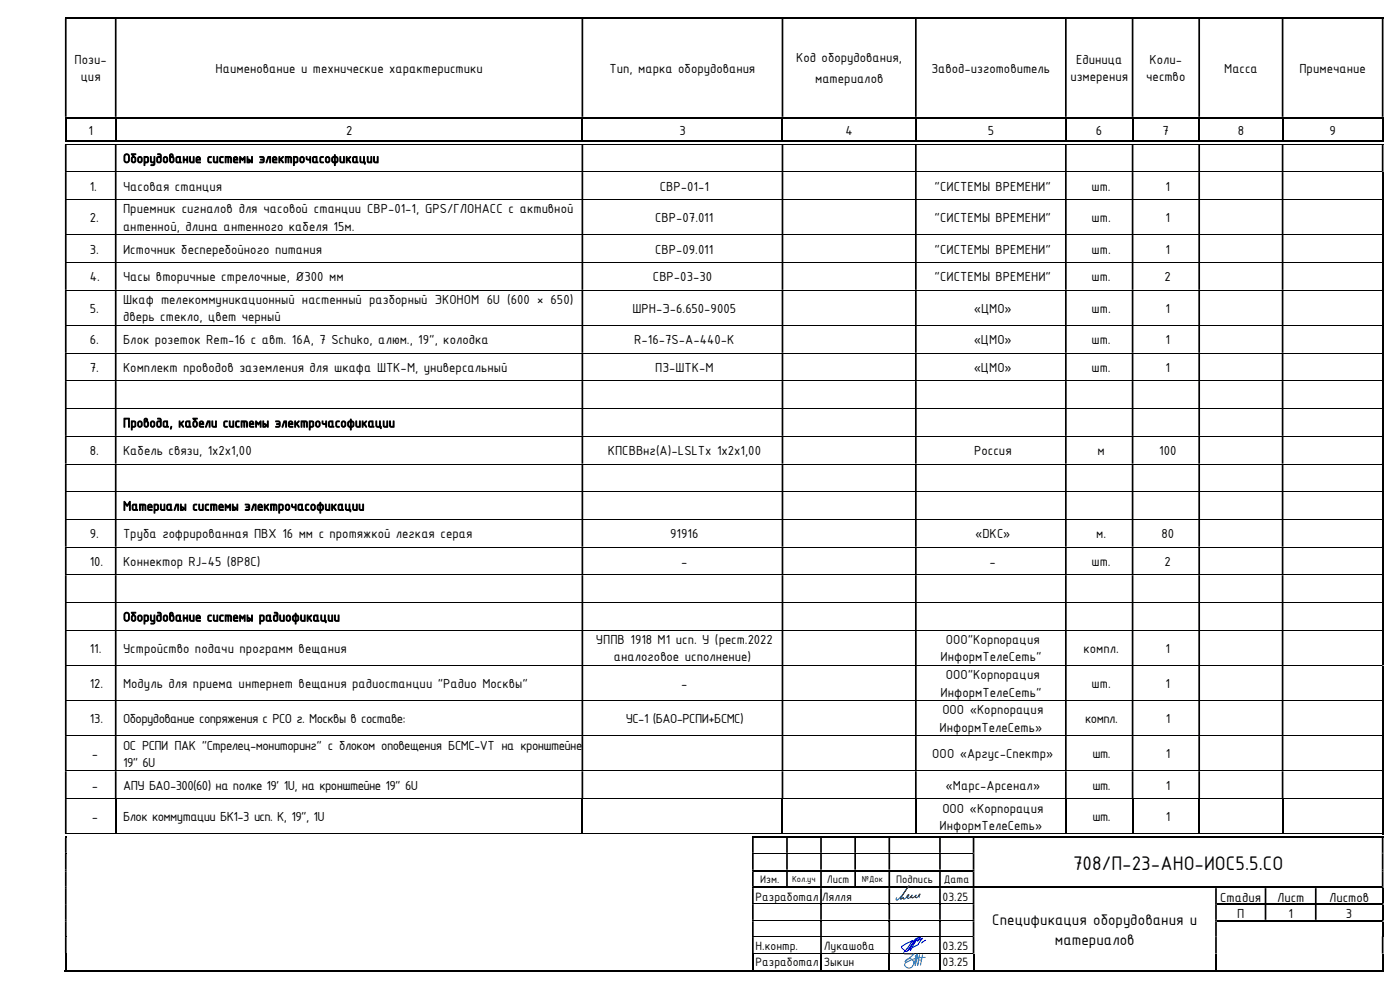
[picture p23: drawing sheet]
<svg xmlns="http://www.w3.org/2000/svg" width="420mm" height="297mm" viewBox="0 0 420 297" stroke-linecap="round" stroke-linejoin="round" font-family="sans-serif">
<defs><g id="words">
<text font-size="6.3" x="321.9" y="260.6">708/П-23-АНО-ИОС5.5.СО</text>
<g font-size="5">
<text x="297.7" y="277.2">Спецификация оборудования и</text>
<text x="316.5" y="283.2">материалов</text>
</g>
<g font-size="4.2">
<text x="22.4" y="19.1">Пози-</text>
<text x="64.6" y="21.8">Наименование и технические характеристики</text>
<text x="182.8" y="21.8">Тип, марка оборудования</text>
<text x="238.8" y="18.7">Код оборудования,</text>
<text x="279.4" y="21.8">Завод-изготовитель</text>
<text x="322.8" y="19.1">Единица</text>
<text x="344.8" y="19.1">Коли-</text>
<text x="367.2" y="21.8">Масса</text>
<text x="389.8" y="21.8">Примечание</text>
<text x="24.2" y="24.4">ция</text>
<text x="244.5" y="24.9">материалов</text>
<text x="321.1" y="24.4">измерения</text>
<text x="343.9" y="24.4">чество</text>
<text x="26.5" y="40.4">1</text>
<text x="103.8" y="40.4">2</text>
<text x="203.8" y="40.4">3</text>
<text x="253.7" y="40.4">4</text>
<text x="296.3" y="40.4">5</text>
<text x="328.8" y="40.4">6</text>
<text x="348.8" y="40.4">7</text>
<text x="371.3" y="40.4">8</text>
<text x="398.8" y="40.4">9</text>
<text x="36.9" y="48.8">Оборудование системы электрочасофикации</text>
<text x="26.9" y="57.1">1.</text>
<text x="36.9" y="57.1">Часовая станция</text>
<text x="198" y="57.1">СВР-01-1</text>
<text x="280.4" y="57.1">&quot;СИСТЕМЫ ВРЕМЕНИ&quot;</text>
<text x="327.5" y="57.1">шт.</text>
<text x="349.7" y="57.1">1</text>
<text x="36.9" y="64">Приемник сигналов для часовой станции СВР-01-1, GPS/ГЛОНАСС с активной</text>
<text x="26.9" y="66.5">2.</text>
<text x="36.9" y="69.1">антенной, длина антенного кабеля 15м.</text>
<text x="196.6" y="66.5">СВР-07.011</text>
<text x="280.4" y="66.5">&quot;СИСТЕМЫ ВРЕМЕНИ&quot;</text>
<text x="327.5" y="66.5">шт.</text>
<text x="349.7" y="66.5">1</text>
<text x="26.9" y="76">3.</text>
<text x="36.9" y="76">Источник бесперебойного питания</text>
<text x="196.5" y="76">СВР-09.011</text>
<text x="280.4" y="76">&quot;СИСТЕМЫ ВРЕМЕНИ&quot;</text>
<text x="327.5" y="76">шт.</text>
<text x="349.7" y="76">1</text>
<text x="26.9" y="84.3">4.</text>
<text x="36.9" y="84.3">Часы вторичные стрелочные, Ø300 мм</text>
<text x="195.9" y="84.3">СВР-03-30</text>
<text x="280.4" y="84.3">&quot;СИСТЕМЫ ВРЕМЕНИ&quot;</text>
<text x="327.5" y="84.3">шт.</text>
<text x="349.4" y="84.3">2</text>
<text x="26.9" y="93.7">5.</text>
<text x="36.9" y="91.1">Шкаф телекоммуникационный настенный разборный ЭКОНОМ 6U (600 × 650)</text>
<text x="189.7" y="93.7">ШРН-Э-6.650-9005</text>
<text x="292.1" y="93.7">«ЦМО»</text>
<text x="327.5" y="93.7">шт.</text>
<text x="349.7" y="93.7">1</text>
<text x="36.9" y="96.3">дверь стекло, цвет черный</text>
<text x="26.9" y="103.1">6.</text>
<text x="36.9" y="103.1">Блок розеток Rem-16 с авт. 16А, 7 Schuko, алюм., 19&quot;, колодка</text>
<text x="190.3" y="103.1">R-16-7S-A-440-K</text>
<text x="292.1" y="103.1">«ЦМО»</text>
<text x="327.5" y="103.1">шт.</text>
<text x="349.7" y="103.1">1</text>
<text x="26.9" y="111.4">7.</text>
<text x="36.9" y="111.4">Комплект проводов заземления для шкафа ШТК-М, универсальный</text>
<text x="196.5" y="111.4">ПЗ-ШТК-М</text>
<text x="292.1" y="111.4">«ЦМО»</text>
<text x="327.5" y="111.4">шт.</text>
<text x="349.7" y="111.4">1</text>
<text x="36.9" y="128.1">Провода, кабели системы электрочасофикации</text>
<text x="26.9" y="136.4">8.</text>
<text x="36.9" y="136.4">Кабель связи, 1х2х1,00</text>
<text x="182.3" y="136.4">КПСВВнг(А)-LSLTx 1x2x1,00</text>
<text x="292.3" y="136.4">Россия</text>
<text x="329.2" y="136.4">м</text>
<text x="347.8" y="136.4">100</text>
<text x="36.9" y="153">Материалы системы электрочасофикации</text>
<text x="26.9" y="161.3">9.</text>
<text x="36.9" y="161.3">Труба гофрированная ПВХ 16 мм с протяжкой легкая серая</text>
<text x="201.1" y="161.3">91916</text>
<text x="292.5" y="161.3">«DKC»</text>
<text x="328.8" y="161.3">м.</text>
<text x="348.4" y="161.3">80</text>
<text x="26.9" y="169.6">10.</text>
<text x="36.9" y="169.6">Коннектор RJ-45 (8P8C)</text>
<text x="204.3" y="169.6">-</text>
<text x="296.9" y="169.6">-</text>
<text x="327.5" y="169.6">шт.</text>
<text x="349.4" y="169.6">2</text>
<text x="36.9" y="186.2">Оборудование системы радиофикации</text>
<text x="26.9" y="195.6">11.</text>
<text x="36.9" y="195.6">Устройство подачи программ вещания</text>
<text x="178.7" y="193">УППВ 1918 М1 исп. У (рест.2022</text>
<text x="283.8" y="193">ООО&quot;Корпорация</text>
<text x="325" y="195.6">компл.</text>
<text x="349.7" y="195.6">1</text>
<text x="184.1" y="198.2">аналоговое исполнение)</text>
<text x="282.2" y="198.2">ИнформТелеСеть&quot;</text>
<text x="283.8" y="203.6">ООО&quot;Корпорация</text>
<text x="26.9" y="206.2">12.</text>
<text x="36.9" y="206.2">Модуль для приема интернет вещания радиостанции &quot;Радио Москвы&quot;</text>
<text x="204.4" y="206.2">-</text>
<text x="282.2" y="208.8">ИнформТелеСеть&quot;</text>
<text x="327.5" y="206.2">шт.</text>
<text x="349.7" y="206.2">1</text>
<text x="282.7" y="214.1">ООО «Корпорация</text>
<text x="26.9" y="216.7">13.</text>
<text x="36.9" y="216.7">Оборудование сопряжения с РСО г. Москвы в составе:</text>
<text x="187.7" y="216.7">УС-1 (БАО-РСПИ+БСМС)</text>
<text x="281.9" y="219.3">ИнформТелеСеть»</text>
<text x="325.5" y="216.7">компл.</text>
<text x="349.8" y="216.7">1</text>
<text x="27.5" y="227.3">-</text>
<text x="36.9" y="224.7">ОС РСПИ ПАК &quot;Стрелец-мониторинг&quot; с блоком оповещения БСМС-VT на кронштейне</text>
<text x="279.7" y="227.3">ООО «Аргус-Спектр»</text>
<text x="327.8" y="227.3">шт.</text>
<text x="349.8" y="227.3">1</text>
<text x="36.9" y="229.9">19&quot; 6U</text>
<text x="27.5" y="236.7">-</text>
<text x="36.9" y="236.7">АПУ БАО-300(60) на полке 19' 1U, на кронштейне 19&quot; 6U</text>
<text x="283.7" y="236.7">«Марс-Арсенал»</text>
<text x="327.8" y="236.7">шт.</text>
<text x="349.8" y="236.7">1</text>
<text x="282.7" y="243.5">ООО «Корпорация</text>
<text x="27.5" y="246.1">-</text>
<text x="36.9" y="246.1">Блок коммутации БК1-3 исп. К, 19&quot;, 1U</text>
<text x="281.9" y="248.7">ИнформТелеСеть»</text>
<text x="327.7" y="246.1">шт.</text>
<text x="349.8" y="246.1">1</text>
<text x="366.1" y="270.3">Стадия</text>
<text x="371.1" y="275.3">П</text>
<text x="383.1" y="270.3">Лист</text>
<text x="386.5" y="275.3">1</text>
<text x="398.7" y="270.3">Листов</text>
<text x="403.8" y="275.3">3</text>
</g>
<g font-size="3.9">
<text x="226.7" y="269.9">Разработал</text>
<text x="246.6" y="269.9">Лялля</text>
<text x="282.8" y="269.9">03.25</text>
<text x="226.7" y="284.6">Н.контр.</text>
<text x="247.1" y="284.6">Лукашова</text>
<text x="282.8" y="284.6">03.25</text>
<text x="226.7" y="289.6">Разработал</text>
<text x="247.1" y="289.6">Зыкин</text>
<text x="282.8" y="289.6">03.25</text>
</g>
<g font-size="3.5">
<text x="228" y="264.7">Изм.</text>
<text x="248" y="264.7">Лист</text>
<text x="268.8" y="264.7">Подпись</text>
<text x="283.1" y="264.7">Дата</text>
</g>
<g font-size="2.8">
<text x="237.6" y="264.4">Кол.уч</text>
<text x="258.5" y="264.4">№Док</text>
</g>
</g></defs>
<g fill="#000">
<path d="M19.5 5h.5v.5h-.5z" fill-rule="evenodd"/>
<path d="M19.5 5.5h.5v29.5h-.5zM34.5 5.5h.5v29.5h-.5zM174.5 5.5h.5v29.5h-.5zM234.5 5.5h.5v29.5h-.5zM274.5 5.5h.5v29.5h-.5zM319.5 5.5h.5v29.5h-.5zM339.5 5.5h.5v29.5h-.5zM359.5 5.5h.5v29.5h-.5zM384.5 5.5h.5v29.5h-.5zM414.5 5.5h.5v29.5h-.5z" fill-rule="evenodd"/>
<path d="M34.5 5h.5v.5h-.5z" fill-rule="evenodd"/>
<path d="M174.5 5h.5v.5h-.5z" fill-rule="evenodd"/>
<path d="M234.5 5h.5v.5h-.5z" fill-rule="evenodd"/>
<path d="M274.5 5h.5v.5h-.5z" fill-rule="evenodd"/>
<path d="M319.5 5h.5v.5h-.5z" fill-rule="evenodd"/>
<path d="M339.5 5h.5v.5h-.5z" fill-rule="evenodd"/>
<path d="M359.5 5h.5v.5h-.5z" fill-rule="evenodd"/>
<path d="M384.5 5h.5v.5h-.5z" fill-rule="evenodd"/>
<path d="M414.5 5h.5v.5h-.5z" fill-rule="evenodd"/>
<path d="M19.5 35.6h.5v7h-.5z" fill-rule="evenodd"/>
<path d="M34.5 35.6h.5v7h-.5z" fill-rule="evenodd"/>
<path d="M174.5 35.6h.5v7h-.5z" fill-rule="evenodd"/>
<path d="M234.5 35.6h.5v7h-.5z" fill-rule="evenodd"/>
<path d="M274.5 35.6h.5v7h-.5z" fill-rule="evenodd"/>
<path d="M319.5 35.6h.5v7h-.5z" fill-rule="evenodd"/>
<path d="M339.5 35.6h.5v7h-.5z" fill-rule="evenodd"/>
<path d="M359.5 35.6h.5v7h-.5z" fill-rule="evenodd"/>
<path d="M384.5 35.6h.5v7h-.5z" fill-rule="evenodd"/>
<path d="M414.5 35.6h.5v7h-.5z" fill-rule="evenodd"/>
<path d="M19.5 42.1h15v.5h-15z" fill-rule="evenodd"/>
<path d="M19.5 251.2h.5v4.4h-.5zM225.6 251.2h.5v4.4h-.5zM235.8 251.2h.5v4.4h-.5zM246 251.2h.5v4.4h-.5zM256.3 251.2h.5v4.4h-.5zM266.5 251.2h.5v4.4h-.5zM281.7 251.2h.5v4.4h-.5zM291.8 251.2h.5v4.4h-.5zM414.5 251.2h.5v4.4h-.5z" fill-rule="evenodd"/>
<path d="M225.6 250.6h.5v.6h-.5z" fill-rule="evenodd"/>
<path d="M235.8 250.6h.5v.6h-.5z" fill-rule="evenodd"/>
<path d="M246 250.6h.5v.6h-.5z" fill-rule="evenodd"/>
<path d="M256.3 250.6h.5v.6h-.5z" fill-rule="evenodd"/>
<path d="M266.5 250.6h.5v.6h-.5z" fill-rule="evenodd"/>
<path d="M281.7 250.6h.5v.6h-.5z" fill-rule="evenodd"/>
<path d="M291.8 250.6h.5v.6h-.5z" fill-rule="evenodd"/>
<path d="M291.8 255.6h.5v.2h-.5zM414.5 255.6h.5v.2h-.5zM19.5 255.8h.5v4.8h-.5zM225.6 255.8h.5v4.8h-.5zM235.8 255.8h.5v4.8h-.5zM246 255.8h.5v4.8h-.5zM256.3 255.8h.5v4.8h-.5zM266.5 255.8h.5v4.8h-.5zM281.7 255.8h.5v4.8h-.5z" fill-rule="evenodd"/>
<path d="M291.8 255.8h.5v4.8h-.5zM414.5 255.8h.5v4.8h-.5z" fill-rule="evenodd"/>
<path d="M414.5 250.6h.5v.6h-.5z" fill-rule="evenodd"/>
<path d="M19.5 260.6h.5v.6h-.5zM225.6 260.6h.5v.6h-.5z" fill-rule="evenodd"/>
<path d="M19.5 265.6h.5v.6h-.5zM225.6 265.6h.5v.6h-.5z" fill-rule="evenodd"/>
<path d="M19.5 270.6h.5v.6h-.5zM225.6 270.6h.5v.6h-.5z" fill-rule="evenodd"/>
<path d="M19.5 275.7h.5v.5h-.5zM225.6 275.7h.5v.5h-.5z" fill-rule="evenodd"/>
<path d="M226.1 265.6h10.2v.5h-10.2z" fill-rule="evenodd"/>
<path d="M246.5 265.6h10.3v.5h-10.3z" fill-rule="evenodd"/>
<path d="M291.8 260.6h.5v.6h-.5zM414.5 260.6h.5v.6h-.5zM19.5 261.2h.5v4.4h-.5zM225.6 261.2h.5v4.4h-.5zM235.8 261.2h.5v4.4h-.5zM246 261.2h.5v4.4h-.5zM256.3 261.2h.5v4.4h-.5zM266.5 261.2h.5v4.4h-.5zM281.7 261.2h.5v4.4h-.5z" fill-rule="evenodd"/>
<path d="M291.8 261.2h.5v4.4h-.5zM414.5 261.2h.5v4.4h-.5z" fill-rule="evenodd"/>
<path d="M291.8 270.6h.5v.6h-.5zM364.5 270.6h.5v.6h-.5z" fill-rule="evenodd"/>
<path d="M291.8 275.7h.5v.5h-.5zM364.5 275.7h.5v.5h-.5z" fill-rule="evenodd"/>
<path d="M364.5 265.6h.5v.6h-.5z" fill-rule="evenodd"/>
<path d="M365 275.7h30v.5h-30z" fill-rule="evenodd"/>
<path d="M379.4 265.6h.5v.6h-.5z" fill-rule="evenodd"/>
<path d="M394.5 265.6h.5v.6h-.5z" fill-rule="evenodd"/>
<path d="M414.5 265.6h.5v.6h-.5zM19.5 266.2h.5v4.4h-.5zM225.6 266.2h.5v4.4h-.5zM246 266.2h.5v4.4h-.5zM266.5 266.2h.5v4.4h-.5zM281.7 266.2h.5v4.4h-.5zM291.8 266.2h.5v4.4h-.5zM364.5 266.2h.5v4.4h-.5zM379.4 266.2h.5v4.4h-.5zM394.5 266.2h.5v4.4h-.5z" fill-rule="evenodd"/>
<path d="M414.5 270.6h.5v.6h-.5zM19.5 271.2h.5v4.5h-.5zM225.6 271.2h.5v4.5h-.5zM246 271.2h.5v4.5h-.5zM266.5 271.2h.5v4.5h-.5zM281.7 271.2h.5v4.5h-.5zM291.8 271.2h.5v4.5h-.5zM364.5 271.2h.5v4.5h-.5zM379.4 271.2h.5v4.5h-.5zM394.5 271.2h.5v4.5h-.5z" fill-rule="evenodd"/>
<path d="M414.5 275.7h.5v.5h-.5zM19.5 276.2h.5v4.5h-.5zM225.6 276.2h.5v4.5h-.5zM246 276.2h.5v4.5h-.5zM266.5 276.2h.5v4.5h-.5zM281.7 276.2h.5v4.5h-.5zM291.8 276.2h.5v4.5h-.5zM364.5 276.2h.5v4.5h-.5z" fill-rule="evenodd"/>
<path d="M19.5 285.8h.5v5.4h-.5z" fill-rule="evenodd"/>
<path d="M19.5 290.7h206.1v.5h-206.1z" fill-rule="evenodd"/>
<path d="M225.6 285.8h.5v5.4h-.5z" fill-rule="evenodd"/>
<path d="M246 285.8h.5v5.4h-.5z" fill-rule="evenodd"/>
<path d="M266.5 285.8h.5v5.4h-.5z" fill-rule="evenodd"/>
<path d="M281.7 285.8h.5v5.4h-.5z" fill-rule="evenodd"/>
<path d="M291.8 280.7h.5v.1h-.5zM364.5 280.7h.5v.1h-.5zM414.5 280.7h.5v.1h-.5zM19.5 280.8h.5v4.9h-.5zM225.6 280.8h.5v4.9h-.5zM246 280.8h.5v4.9h-.5zM266.5 280.8h.5v4.9h-.5zM281.7 280.8h.5v4.9h-.5z" fill-rule="evenodd"/>
<path d="M291.8 280.8h.5v4.9h-.5zM364.5 280.8h.5v4.9h-.5zM414.5 280.8h.5v4.9h-.5z" fill-rule="evenodd"/>
<path d="M291.8 285.7h.5v.1h-.5zM364.5 285.7h.5v.1h-.5zM414.5 285.7h.5v.1h-.5z" fill-rule="evenodd"/>
<path d="M291.8 285.8h.5v5.4h-.5z" fill-rule="evenodd"/>
<path d="M364.5 285.8h.5v5.4h-.5z" fill-rule="evenodd"/>
<path d="M414.5 285.8h.5v5.4h-.5z" fill-rule="evenodd"/>
</g>
<g fill="#000">
<path d="M20 5h14.5v.5h-14.5zM35 5h139.5v.5h-139.5zM175 5h59.5v.5h-59.5zM235 5h39.5v.5h-39.5zM275 5h44.5v.5h-44.5zM320 5h19.5v.5h-19.5zM340 5h19.5v.5h-19.5zM360 5h24.5v.5h-24.5zM385 5h29.5v.5h-29.5zM19.5 35h.5v.6h-.5zM20 35h14.5v.5h-14.5zM34.5 35h.5v.6h-.5z"/>
<path d="M35 35h139.5v.5h-139.5zM174.5 35h.5v.6h-.5zM175 35h59.5v.5h-59.5zM234.5 35h.5v.6h-.5zM235 35h39.5v.5h-39.5zM274.5 35h.5v.6h-.5zM275 35h44.5v.5h-44.5zM319.5 35h.5v.6h-.5zM320 35h19.5v.5h-19.5zM339.5 35h.5v.6h-.5zM340 35h19.5v.5h-19.5zM359.5 35h.5v.6h-.5z"/>
<path d="M360 35h24.5v.5h-24.5zM384.5 35h.5v.6h-.5zM385 35h29.5v.5h-29.5zM414.5 35h.5v.6h-.5zM35 42.1h139.5v.5h-139.5zM175 42.1h59.5v.5h-59.5zM235 42.1h39.5v.5h-39.5zM275 42.1h44.5v.5h-44.5zM320 42.1h19.5v.5h-19.5zM340 42.1h19.5v.5h-19.5zM360 42.1h24.5v.5h-24.5zM385 42.1h29.5v.5h-29.5z"/>
<path d="M414.5 42.1h.5v.5h-.5zM19.5 250.6h.5v.6h-.5zM19.5 255.6h.5v.2h-.5zM226.1 250.6h9.7v.5h-9.7zM236.3 250.6h9.7v.5h-9.7zM246.5 250.6h9.8v.5h-9.8zM256.8 250.6h9.7v.5h-9.7zM267 250.6h14.7v.5h-14.7zM282.2 250.6h9.6v.5h-9.6zM292.3 250.6h122.2v.5h-122.2zM226.1 260.6h9.7v.6h-9.7zM235.8 260.6h.5v.6h-.5z"/>
<path d="M236.3 260.6h9.7v.6h-9.7zM236.3 265.6h9.7v.5h-9.7zM246 260.6h.5v.6h-.5zM246 265.6h.5v.6h-.5zM246 270.6h.5v.6h-.5zM246 275.7h.5v.5h-.5zM246.5 260.6h9.8v.6h-9.8zM256.3 260.6h.5v.6h-.5zM256.8 260.6h9.7v.6h-9.7zM256.8 265.6h9.7v.5h-9.7zM266.5 260.6h.5v.6h-.5zM266.5 265.6h.5v.6h-.5z"/>
<path d="M266.5 270.6h.5v.6h-.5zM266.5 275.7h.5v.5h-.5zM267 260.6h14.7v.6h-14.7zM267 265.6h14.7v.5h-14.7zM281.7 260.6h.5v.6h-.5zM281.7 265.6h.5v.6h-.5zM281.7 270.6h.5v.6h-.5zM281.7 275.7h.5v.5h-.5zM282.2 260.6h9.6v.6h-9.6zM282.2 265.6h9.6v.5h-9.6zM291.8 265.6h.5v.6h-.5zM292.3 265.6h72.2v.5h-72.2z"/>
<path d="M365 265.6h14.4v.5h-14.4zM365 270.6h14.4v.5h-14.4zM379.4 270.6h.5v.6h-.5zM379.9 265.6h14.6v.5h-14.6zM379.9 270.6h14.6v.5h-14.6zM394.5 270.6h.5v.6h-.5zM395 265.6h19.5v.5h-19.5zM395 270.6h19.5v.5h-19.5zM395 275.7h19.5v.5h-19.5zM414.5 266.2h.5v4.4h-.5zM414.5 271.2h.5v4.5h-.5zM414.5 276.2h.5v4.5h-.5z"/>
<path d="M19.5 280.7h.5v.1h-.5zM19.5 285.7h.5v.1h-.5zM226.1 290.7h19.9v.5h-19.9zM246.5 290.7h20v.5h-20zM267 290.7h14.7v.5h-14.7zM282.2 290.7h9.6v.5h-9.6zM292.3 290.7h72.2v.5h-72.2zM365 290.7h49.5v.5h-49.5zM414.5 290.7h.5v.5h-.5z"/>
</g>
<path d="M225.6 255.7h66.2M226.1 270.7h19.9M226.1 275.8h19.9M246.5 270.7h20M246.5 275.8h20M267 270.7h14.7M267 275.8h14.7M282.2 270.7h9.6M282.2 275.8h9.6M225.6 280.8h66.2M225.6 285.7h66.2" fill="none" stroke="#000" stroke-width=".3"/>
<path d="M274.7 281.5l1.4-.6-.9 1.2 1.5-.9-.9 1.2a2.29 2.29 0 0 1-1.9 1.5l-.9 .7M274.7 281.3l-2.5 3.8-.6-.1-.9-.7-.2-.7 3.4-1.7-2.8 3.6M275 281.1l-2.5 3.8M275.5 280.9l-2.4 4M277.7 281.8l-1.3 .8" fill="none" stroke="#00f" stroke-width=".3"/>
<path d="M275.8 268.9l-.1-.7 .2-.3 .1 .3-1.1 .9-.4-.2 .4-.6-1.1 .8-.1-.2-.5 .2 .5-.8-.4 .4a.72 .72 0 0 1-1 .5l-.2-.2 .3-.4-.3 .1v-.1l.6-.5-.1 .3-1.2 1h-.4v-.4l-.8 .5 1.2-2.2 1.3-1.8-1.8 2.5-1.7 1.8-.4-.2 .2-.5" fill="none" stroke="#003f7f" stroke-width=".3"/>
<path d="M271.3 289.1a1.4 1.4 0 0 0 1.1 1 1.4 1.4 0 0 0 1.4-.5M271.5 288.2a1.35 1.35 0 0 1 2-.7 1.35 1.35 0 0 1 .2 2.1M275 285.9v1.8l-.5 1.6M275.1 285.9l.4 2.3-.2 1.1M275.6 287.7h.8" fill="none" stroke="#2776bb" stroke-width=".3"/>
<path d="M274.8 286.6l.2 .2z" fill-rule="evenodd" fill="#2776bb"/>
<path d="M274.8 286.6l.2 .2z" fill="none" stroke="#2776bb" stroke-width=".3"/>
<path d="M274.7 286.5l.2 .2z" fill-rule="evenodd" fill="#2776bb"/>
<path d="M274.7 286.5l.2 .2z" fill="none" stroke="#2776bb" stroke-width=".3"/>
<path d="M274.6 286.6l.2 .2z" fill-rule="evenodd" fill="#2776bb"/>
<path d="M274.6 286.6l.2 .2z" fill="none" stroke="#2776bb" stroke-width=".3"/>
<path d="M274.7 286.7l.2 .1z" fill-rule="evenodd" fill="#2776bb"/>
<path d="M271.3 285.9h2.9l-2.7 2.3M272.1 288.3l-.5 .3-.3 .6M274.7 286.7l.2 .1zM274.8 286.7l.1 1.3-.3 1.4M274.9 286.6l-.7 2.3M275.9 286.1l-.6 3.2M276.8 286.1l-.7 3.2M277.6 286.9l-1.9 .1-1.8 .5-1.8 .8" fill="none" stroke="#2776bb" stroke-width=".3"/>
<path d="M19.5 43.2h395.5M19.5 51.5h395M19.5 59.8h395M19.5 70.4h395M19.5 78.7h395M19.5 87h395M19.5 97.5h395M19.5 105.8h395M19.5 114.1h395M19.5 122.4h395" fill="none" stroke="#000" stroke-width=".3"/>
<g fill="#000">
<path d="M19.5 43.3h.5v8.1h-.5zM34.5 43.3h.5v8.1h-.5zM174.5 43.3h.5v8.1h-.5zM234.5 43.3h.5v8.1h-.5zM274.5 43.3h.5v8.1h-.5zM319.5 43.3h.5v8.1h-.5zM339.5 43.3h.5v8.1h-.5zM359.5 43.3h.5v8.1h-.5zM384.5 43.3h.5v8.1h-.5zM414.5 43.3h.5v8.1h-.5z" fill-rule="evenodd"/>
<path d="M414.5 51.4h.5v.2h-.5zM19.5 51.6h.5v8.1h-.5zM34.5 51.6h.5v8.1h-.5zM174.5 51.6h.5v8.1h-.5zM234.5 51.6h.5v8.1h-.5zM274.5 51.6h.5v8.1h-.5zM319.5 51.6h.5v8.1h-.5zM339.5 51.6h.5v8.1h-.5zM359.5 51.6h.5v8.1h-.5zM384.5 51.6h.5v8.1h-.5z" fill-rule="evenodd"/>
<path d="M414.5 59.7h.5v.2h-.5zM19.5 59.9h.5v10.4h-.5zM34.5 59.9h.5v10.4h-.5zM174.5 59.9h.5v10.4h-.5zM234.5 59.9h.5v10.4h-.5zM274.5 59.9h.5v10.4h-.5zM319.5 59.9h.5v10.4h-.5zM339.5 59.9h.5v10.4h-.5zM359.5 59.9h.5v10.4h-.5zM384.5 59.9h.5v10.4h-.5z" fill-rule="evenodd"/>
<path d="M414.5 70.3h.5v.1h-.5zM19.5 70.4h.5v8.2h-.5zM34.5 70.4h.5v8.2h-.5zM174.5 70.4h.5v8.2h-.5zM234.5 70.4h.5v8.2h-.5zM274.5 70.4h.5v8.2h-.5zM319.5 70.4h.5v8.2h-.5zM339.5 70.4h.5v8.2h-.5zM359.5 70.4h.5v8.2h-.5zM384.5 70.4h.5v8.2h-.5z" fill-rule="evenodd"/>
<path d="M414.5 78.6h.5v.1h-.5zM19.5 78.7h.5v8.2h-.5zM34.5 78.7h.5v8.2h-.5zM174.5 78.7h.5v8.2h-.5zM234.5 78.7h.5v8.2h-.5zM274.5 78.7h.5v8.2h-.5zM319.5 78.7h.5v8.2h-.5zM339.5 78.7h.5v8.2h-.5zM359.5 78.7h.5v8.2h-.5zM384.5 78.7h.5v8.2h-.5z" fill-rule="evenodd"/>
<path d="M414.5 86.9h.5v.1h-.5zM19.5 87h.5v10.4h-.5zM34.5 87h.5v10.4h-.5zM174.5 87h.5v10.4h-.5zM234.5 87h.5v10.4h-.5zM274.5 87h.5v10.4h-.5zM319.5 87h.5v10.4h-.5zM339.5 87h.5v10.4h-.5zM359.5 87h.5v10.4h-.5zM384.5 87h.5v10.4h-.5z" fill-rule="evenodd"/>
<path d="M414.5 97.4h.5v.2h-.5zM19.5 97.6h.5v8.1h-.5zM34.5 97.6h.5v8.1h-.5zM174.5 97.6h.5v8.1h-.5zM234.5 97.6h.5v8.1h-.5zM274.5 97.6h.5v8.1h-.5zM319.5 97.6h.5v8.1h-.5zM339.5 97.6h.5v8.1h-.5zM359.5 97.6h.5v8.1h-.5zM384.5 97.6h.5v8.1h-.5z" fill-rule="evenodd"/>
<path d="M414.5 105.7h.5v.2h-.5zM19.5 105.9h.5v8.1h-.5zM34.5 105.9h.5v8.1h-.5zM174.5 105.9h.5v8.1h-.5zM234.5 105.9h.5v8.1h-.5zM274.5 105.9h.5v8.1h-.5zM319.5 105.9h.5v8.1h-.5zM339.5 105.9h.5v8.1h-.5zM359.5 105.9h.5v8.1h-.5zM384.5 105.9h.5v8.1h-.5z" fill-rule="evenodd"/>
<path d="M414.5 114h.5v.2h-.5zM19.5 114.2h.5v8.1h-.5zM34.5 114.2h.5v8.1h-.5zM174.5 114.2h.5v8.1h-.5zM234.5 114.2h.5v8.1h-.5zM274.5 114.2h.5v8.1h-.5zM319.5 114.2h.5v8.1h-.5zM339.5 114.2h.5v8.1h-.5zM359.5 114.2h.5v8.1h-.5zM384.5 114.2h.5v8.1h-.5z" fill-rule="evenodd"/>
<path d="M414.5 122.3h.5v.2h-.5zM19.5 122.5h.5v8.1h-.5zM34.5 122.5h.5v8.1h-.5zM174.5 122.5h.5v8.1h-.5zM234.5 122.5h.5v8.1h-.5zM274.5 122.5h.5v8.1h-.5zM319.5 122.5h.5v8.1h-.5zM339.5 122.5h.5v8.1h-.5zM359.5 122.5h.5v8.1h-.5zM384.5 122.5h.5v8.1h-.5z" fill-rule="evenodd"/>
</g>
<path d="M414.5 51.6h.5v8.1h-.5zM414.5 59.9h.5v10.4h-.5zM414.5 70.4h.5v8.2h-.5zM414.5 78.7h.5v8.2h-.5zM414.5 87h.5v10.4h-.5zM414.5 97.6h.5v8.1h-.5zM414.5 105.9h.5v8.1h-.5zM414.5 114.2h.5v8.1h-.5zM414.5 122.5h.5v8.1h-.5z" fill="#000"/>
<path d="M182.3 132.3h46v5.2h-46z" fill="#fff"/>
<g fill="none" stroke="#000" stroke-width=".3">
<path d="M19.5 130.7h395M19.5 139.1h395M19.5 147.4h395M19.5 155.7h395M19.5 164h395M19.5 172.3h395M19.5 180.6h395M19.5 188.9h395M19.5 199.4h395M19.5 210h395M19.5 220.5h395M19.5 231.1h395"/>
<path d="M19.5 239.4h395M19.5 249.9h395"/>
</g>
<g fill="#000">
<path d="M414.5 130.6h.5v.2h-.5zM19.5 130.8h.5v8.2h-.5zM34.5 130.8h.5v8.2h-.5zM174.5 130.8h.5v8.2h-.5zM234.5 130.8h.5v8.2h-.5zM274.5 130.8h.5v8.2h-.5zM319.5 130.8h.5v8.2h-.5zM339.5 130.8h.5v8.2h-.5zM359.5 130.8h.5v8.2h-.5zM384.5 130.8h.5v8.2h-.5z" fill-rule="evenodd"/>
<path d="M414.5 139h.5v.1h-.5zM19.5 139.1h.5v8.2h-.5zM34.5 139.1h.5v8.2h-.5zM174.5 139.1h.5v8.2h-.5zM234.5 139.1h.5v8.2h-.5zM274.5 139.1h.5v8.2h-.5zM319.5 139.1h.5v8.2h-.5zM339.5 139.1h.5v8.2h-.5zM359.5 139.1h.5v8.2h-.5zM384.5 139.1h.5v8.2h-.5z" fill-rule="evenodd"/>
<path d="M414.5 147.3h.5v.1h-.5zM19.5 147.4h.5v8.2h-.5zM34.5 147.4h.5v8.2h-.5zM174.5 147.4h.5v8.2h-.5zM234.5 147.4h.5v8.2h-.5zM274.5 147.4h.5v8.2h-.5zM319.5 147.4h.5v8.2h-.5zM339.5 147.4h.5v8.2h-.5zM359.5 147.4h.5v8.2h-.5zM384.5 147.4h.5v8.2h-.5z" fill-rule="evenodd"/>
<path d="M414.5 155.6h.5v.1h-.5zM19.5 155.7h.5v8.2h-.5zM34.5 155.7h.5v8.2h-.5zM174.5 155.7h.5v8.2h-.5zM234.5 155.7h.5v8.2h-.5zM274.5 155.7h.5v8.2h-.5zM319.5 155.7h.5v8.2h-.5zM339.5 155.7h.5v8.2h-.5zM359.5 155.7h.5v8.2h-.5zM384.5 155.7h.5v8.2h-.5z" fill-rule="evenodd"/>
<path d="M414.5 163.9h.5v.1h-.5zM19.5 164h.5v8.2h-.5zM34.5 164h.5v8.2h-.5zM174.5 164h.5v8.2h-.5zM234.5 164h.5v8.2h-.5zM274.5 164h.5v8.2h-.5zM319.5 164h.5v8.2h-.5zM339.5 164h.5v8.2h-.5zM359.5 164h.5v8.2h-.5zM384.5 164h.5v8.2h-.5z" fill-rule="evenodd"/>
<path d="M414.5 172.2h.5v.2h-.5zM19.5 172.4h.5v8.1h-.5zM34.5 172.4h.5v8.1h-.5zM174.5 172.4h.5v8.1h-.5zM234.5 172.4h.5v8.1h-.5zM274.5 172.4h.5v8.1h-.5zM319.5 172.4h.5v8.1h-.5zM339.5 172.4h.5v8.1h-.5zM359.5 172.4h.5v8.1h-.5zM384.5 172.4h.5v8.1h-.5z" fill-rule="evenodd"/>
<path d="M414.5 180.5h.5v.2h-.5zM19.5 180.7h.5v8.1h-.5zM34.5 180.7h.5v8.1h-.5zM174.5 180.7h.5v8.1h-.5zM234.5 180.7h.5v8.1h-.5zM274.5 180.7h.5v8.1h-.5zM319.5 180.7h.5v8.1h-.5zM339.5 180.7h.5v8.1h-.5zM359.5 180.7h.5v8.1h-.5zM384.5 180.7h.5v8.1h-.5z" fill-rule="evenodd"/>
<path d="M414.5 188.8h.5v.2h-.5zM19.5 189h.5v10.3h-.5zM34.5 189h.5v10.3h-.5zM174.5 189h.5v10.3h-.5zM234.5 189h.5v10.3h-.5zM274.5 189h.5v10.3h-.5zM319.5 189h.5v10.3h-.5zM339.5 189h.5v10.3h-.5zM359.5 189h.5v10.3h-.5zM384.5 189h.5v10.3h-.5z" fill-rule="evenodd"/>
<path d="M414.5 199.3h.5v.2h-.5zM19.5 199.5h.5v10.4h-.5zM34.5 199.5h.5v10.4h-.5zM174.5 199.5h.5v10.4h-.5zM234.5 199.5h.5v10.4h-.5zM274.5 199.5h.5v10.4h-.5zM319.5 199.5h.5v10.4h-.5zM339.5 199.5h.5v10.4h-.5zM359.5 199.5h.5v10.4h-.5zM384.5 199.5h.5v10.4h-.5z" fill-rule="evenodd"/>
<path d="M414.5 209.9h.5v.2h-.5zM19.5 210.1h.5v10.3h-.5zM34.5 210.1h.5v10.3h-.5zM174.5 210.1h.5v10.3h-.5zM234.5 210.1h.5v10.3h-.5zM274.5 210.1h.5v10.3h-.5zM319.5 210.1h.5v10.3h-.5zM339.5 210.1h.5v10.3h-.5zM359.5 210.1h.5v10.3h-.5zM384.5 210.1h.5v10.3h-.5z" fill-rule="evenodd"/>
<path d="M414.5 220.4h.5v.2h-.5zM19.5 220.6h.5v10.4h-.5zM34.5 220.6h.5v10.4h-.5zM174.5 220.6h.5v10.4h-.5zM234.5 220.6h.5v10.4h-.5zM274.5 220.6h.5v10.4h-.5zM319.5 220.6h.5v10.4h-.5zM339.5 220.6h.5v10.4h-.5zM359.5 220.6h.5v10.4h-.5zM384.5 220.6h.5v10.4h-.5z" fill-rule="evenodd"/>
<path d="M414.5 231h.5v.1h-.5zM19.5 231.1h.5v8.2h-.5zM34.5 231.1h.5v8.2h-.5zM174.5 231.1h.5v8.2h-.5zM234.5 231.1h.5v8.2h-.5zM274.5 231.1h.5v8.2h-.5zM319.5 231.1h.5v8.2h-.5zM339.5 231.1h.5v8.2h-.5zM359.5 231.1h.5v8.2h-.5zM384.5 231.1h.5v8.2h-.5z" fill-rule="evenodd"/>
<path d="M414.5 239.3h.5v.2h-.5zM19.5 239.5h.5v10.4h-.5z" fill-rule="evenodd"/>
<path d="M414.5 239.5h.5v10.5h-.5z" fill-rule="evenodd"/>
</g>
<g fill="#000">
<path d="M414.5 130.8h.5v8.2h-.5zM414.5 139.1h.5v8.2h-.5zM414.5 147.4h.5v8.2h-.5zM414.5 155.7h.5v8.2h-.5zM414.5 164h.5v8.2h-.5zM414.5 172.4h.5v8.1h-.5zM414.5 180.7h.5v8.1h-.5zM414.5 189h.5v10.3h-.5zM414.5 199.5h.5v10.4h-.5zM414.5 210.1h.5v10.3h-.5zM34.5 239.5h.5v10.4h-.5zM174.5 239.5h.5v10.4h-.5z"/>
<path d="M234.5 239.5h.5v10.4h-.5zM274.5 239.5h.5v10.4h-.5zM319.5 239.5h.5v10.4h-.5zM339.5 239.5h.5v10.4h-.5zM359.5 239.5h.5v10.4h-.5zM384.5 239.5h.5v10.4h-.5zM414.5 220.6h.5v10.4h-.5zM414.5 231.1h.5v8.2h-.5z"/>
</g>
<use href="#words"/>
</svg>
